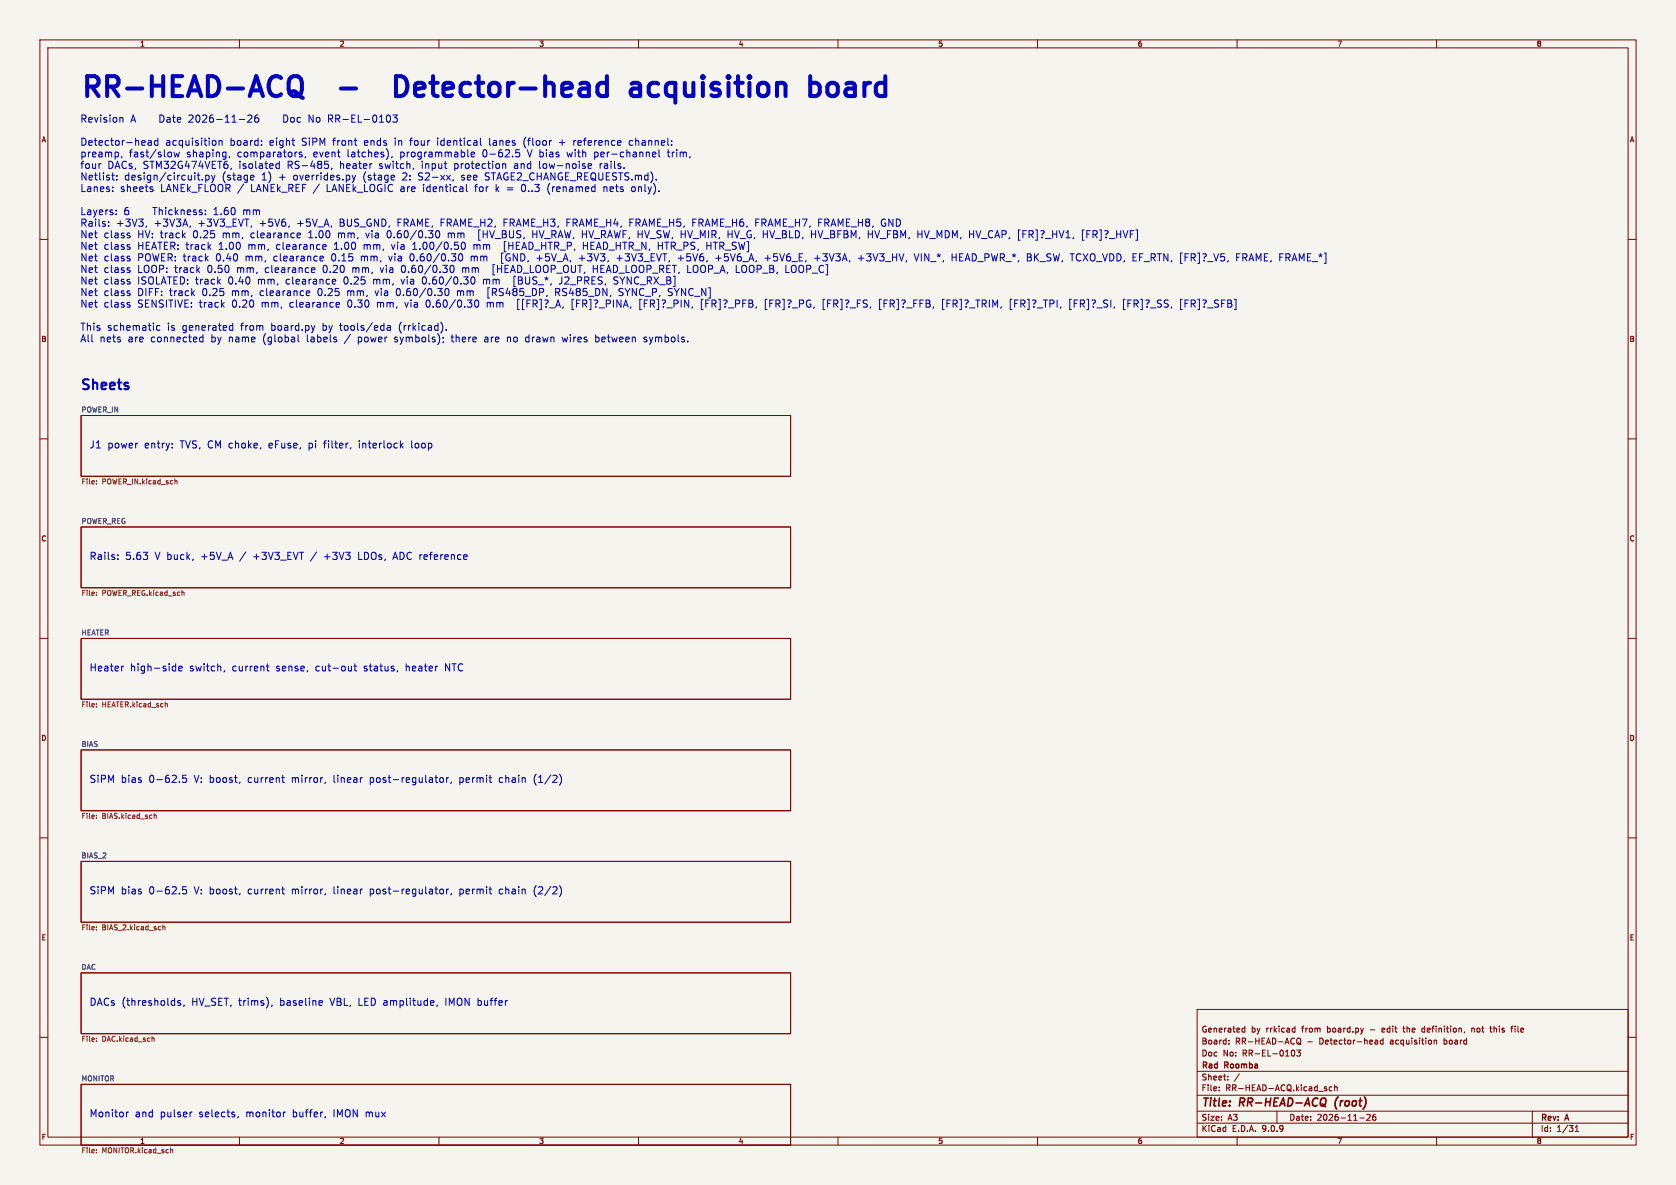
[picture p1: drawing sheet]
<svg xmlns="http://www.w3.org/2000/svg" width="420mm" height="297mm" viewBox="0 0 420 297" stroke-linecap="round" stroke-linejoin="round" font-family="sans-serif">
<defs><g id="words">
<g font-size="7" fill="#0000c2">
<text x="20" y="24.7">RR-HEAD-ACQ</text>
<text x="87.6" y="24.7">-</text>
<text x="105.4" y="24.7">Detector-head</text>
<text x="166.4" y="24.7">acquisition</text>
<text x="213.2" y="24.7">board</text>
</g>
<text font-size="3.5" fill="#0000c2" x="20" y="97.9">Sheets</text>
<g font-size="2.8" fill="#840000">
<text x="301" y="277.9">Title:</text>
<text x="310.6" y="277.9">RR-HEAD-ACQ</text>
<text x="335.4" y="277.9">(root)</text>
</g>
<g font-size="2.5" fill="#0000c2">
<text x="20" y="31">Revision</text>
<text x="32.6" y="31">A</text>
<text x="40" y="31">Date</text>
<text x="47.5" y="31">2026-11-26</text>
<text x="71.5" y="31">Doc</text>
<text x="78" y="31">No</text>
<text x="83" y="31">RR-EL-0103</text>
<text x="20" y="36.8">Detector-head</text>
<text x="20" y="39.7">preamp,</text>
<text x="32.3" y="39.7">fast/slow</text>
<text x="41.4" y="36.8">acquisition</text>
<text x="46.7" y="39.7">shaping,</text>
<text x="57.6" y="36.8">board:</text>
<text x="59.5" y="39.7">comparators,</text>
<text x="67.5" y="36.8">eight</text>
<text x="75.7" y="36.8">SiPM</text>
<text x="78.6" y="39.7">event</text>
<text x="83.6" y="36.8">front</text>
<text x="87.2" y="39.7">latches),</text>
<text x="91.5" y="36.8">ends</text>
<text x="99.2" y="36.8">in</text>
<text x="100.5" y="39.7">programmable</text>
<text x="103.1" y="36.8">four</text>
<text x="110" y="36.8">identical</text>
<text x="121.2" y="39.7">0-62.5</text>
<text x="123.1" y="36.8">lanes</text>
<text x="131.8" y="36.8">(floor</text>
<text x="132.6" y="39.7">V bias</text>
<text x="140.8" y="36.8">+</text>
<text x="142.7" y="39.7">with</text>
<text x="144.5" y="36.8">reference</text>
<text x="149.6" y="39.7">per-channel</text>
<text x="158.6" y="36.8">channel:</text>
<text x="168.1" y="39.7">trim,</text>
<text x="20" y="42.6">four</text>
<text x="20" y="45.5">Netlist:</text>
<text x="26.9" y="42.6">DACs, STM32G474VET6,</text>
<text x="31.1" y="45.5">design/circuit.py</text>
<text x="55.6" y="45.5">(stage</text>
<text x="59.9" y="42.6">isolated</text>
<text x="65.5" y="45.5">1)</text>
<text x="69.9" y="45.5">+</text>
<text x="72.1" y="42.6">RS-485,</text>
<text x="73.6" y="45.5">overrides.py</text>
<text x="85.3" y="42.6">heater</text>
<text x="91.2" y="45.5">(stage</text>
<text x="95.2" y="42.6">switch,</text>
<text x="101.2" y="45.5">2:</text>
<text x="105.2" y="45.5">S2-xx,</text>
<text x="106" y="42.6">input</text>
<text x="114.2" y="42.6">protection</text>
<text x="116.1" y="45.5">see</text>
<text x="122.1" y="45.5">STAGE2_CHANGE_REQUESTS.md).</text>
<text x="129.3" y="42.6">and</text>
<text x="135.7" y="42.6">low-noise</text>
<text x="150.9" y="42.6">rails.</text>
<text x="20" y="48.4">Lanes:</text>
<text x="30" y="48.4">sheets</text>
<text x="40.2" y="48.4">LANEk_FLOOR /</text>
<text x="62.9" y="48.4">LANEk_REF /</text>
<text x="82" y="48.4">LANEk_LOGIC are</text>
<text x="106.4" y="48.4">identical</text>
<text x="119.5" y="48.4">for</text>
<text x="124.8" y="48.4">k =</text>
<text x="131.4" y="48.4">0..3</text>
<text x="138" y="48.4">(renamed</text>
<text x="152.2" y="48.4">nets</text>
<text x="159.3" y="48.4">only).</text>
<text x="20" y="54.2">Layers:</text>
<text x="20" y="57.1">Rails:</text>
<text x="20" y="60">Net</text>
<text x="25.9" y="60">class</text>
<text x="29" y="57.1">+3V3,</text>
<text x="30.9" y="54.2">6</text>
<text x="34.4" y="60">HV: track</text>
<text x="38.5" y="54.2">Thickness:</text>
<text x="38.5" y="57.1">+3V3A,</text>
<text x="48.4" y="60">0.25</text>
<text x="49.6" y="57.1">+3V3_EVT,</text>
<text x="53.8" y="54.2">1.60</text>
<text x="55.9" y="60">mm,</text>
<text x="61.2" y="54.2">mm</text>
<text x="63" y="60">clearance</text>
<text x="65" y="57.1">+5V6,</text>
<text x="74.6" y="57.1">+5V_A,</text>
<text x="77.6" y="60">1.00</text>
<text x="85.1" y="60">mm,</text>
<text x="85.3" y="57.1">BUS_GND,</text>
<text x="92.2" y="60">via</text>
<text x="97.5" y="60">0.60/0.30</text>
<text x="99.9" y="57.1">FRAME, FRAME_H2,</text>
<text x="112.9" y="60">mm</text>
<text x="120.6" y="60">[HV_BUS,</text>
<text x="126.6" y="57.1">FRAME_H3,</text>
<text x="134.3" y="60">HV_RAW, HV_RAWF, HV_SW, HV_MIR, HV_G, HV_BLD, HV_BFBM,</text>
<text x="142.5" y="57.1">FRAME_H4,</text>
<text x="158.4" y="57.1">FRAME_H5,</text>
<text x="174.3" y="57.1">FRAME_H6,</text>
<text x="190.1" y="57.1">FRAME_H7,</text>
<text x="206" y="57.1">FRAME_H8,</text>
<text x="219.1" y="60">HV_FBM, HV_MDM, HV_CAP,</text>
<text x="221.9" y="57.1">GND</text>
<text x="256.9" y="60">[FR]?_HV1,</text>
<text x="273.1" y="60">[FR]?_HVF]</text>
<text x="20" y="62.9">Net</text>
<text x="20" y="65.8">Net</text>
<text x="25.9" y="62.9">class</text>
<text x="25.9" y="65.8">class</text>
<text x="34.4" y="62.9">HEATER: track</text>
<text x="34.4" y="65.8">POWER: track</text>
<text x="54.2" y="65.8">0.40</text>
<text x="54.8" y="62.9">1.00</text>
<text x="61.6" y="65.8">mm,</text>
<text x="62.3" y="62.9">mm,</text>
<text x="68.8" y="65.8">clearance</text>
<text x="69.4" y="62.9">clearance</text>
<text x="83.3" y="65.8">0.15</text>
<text x="84" y="62.9">1.00</text>
<text x="90.8" y="65.8">mm,</text>
<text x="91.5" y="62.9">mm,</text>
<text x="97.9" y="65.8">via</text>
<text x="98.6" y="62.9">via</text>
<text x="103.3" y="65.8">0.60/0.30</text>
<text x="103.9" y="62.9">1.00/0.50</text>
<text x="118.6" y="65.8">mm</text>
<text x="119.3" y="62.9">mm</text>
<text x="126.3" y="65.8">[GND,</text>
<text x="127" y="62.9">[HEAD_HTR_P,</text>
<text x="135.4" y="65.8">+5V_A,</text>
<text x="146.1" y="65.8">+3V3,</text>
<text x="147" y="62.9">HEAD_HTR_N, HTR_PS, HTR_SW]</text>
<text x="155.6" y="65.8">+3V3_EVT,</text>
<text x="171.1" y="65.8">+5V6,</text>
<text x="180.6" y="65.8">+5V6_A,</text>
<text x="193" y="65.8">+5V6_E,</text>
<text x="205.5" y="65.8">+3V3A,</text>
<text x="216.6" y="65.8">+3V3_HV,</text>
<text x="230.9" y="65.8">VIN_*,</text>
<text x="240.3" y="65.8">HEAD_PWR_*, BK_SW, TCXO_VDD, EF_RTN,</text>
<text x="297.9" y="65.8">[FR]?_V5,</text>
<text x="312.1" y="65.8">FRAME, FRAME_*]</text>
<text x="20" y="68.7">Net</text>
<text x="20" y="71.6">Net</text>
<text x="25.9" y="68.7">class</text>
<text x="25.9" y="71.6">class</text>
<text x="34.4" y="68.7">LOOP: track</text>
<text x="34.4" y="71.6">ISOLATED: track</text>
<text x="52" y="68.7">0.50</text>
<text x="57.2" y="71.6">0.40</text>
<text x="59.5" y="68.7">mm,</text>
<text x="64.7" y="71.6">mm,</text>
<text x="66.6" y="68.7">clearance</text>
<text x="71.8" y="71.6">clearance</text>
<text x="81.2" y="68.7">0.20</text>
<text x="86.4" y="71.6">0.25</text>
<text x="88.7" y="68.7">mm,</text>
<text x="93.9" y="71.6">mm,</text>
<text x="95.8" y="68.7">via</text>
<text x="101" y="71.6">via</text>
<text x="101.1" y="68.7">0.60/0.30</text>
<text x="106.3" y="71.6">0.60/0.30</text>
<text x="116.5" y="68.7">mm</text>
<text x="121.7" y="71.6">mm</text>
<text x="124.2" y="68.7">[HEAD_LOOP_OUT,</text>
<text x="129.4" y="71.6">[BUS_*,</text>
<text x="141.1" y="71.6">J2_PRES,</text>
<text x="149.5" y="68.7">HEAD_LOOP_RET, LOOP_A, LOOP_B,</text>
<text x="154.8" y="71.6">SYNC_RX_B]</text>
<text x="198.1" y="68.7">LOOP_C]</text>
<text x="20" y="74.5">Net</text>
<text x="20" y="77.4">Net</text>
<text x="25.9" y="74.5">class</text>
<text x="25.9" y="77.4">class</text>
<text x="34.4" y="74.5">DIFF:</text>
<text x="34.4" y="77.4">SENSITIVE: track</text>
<text x="42.5" y="74.5">track</text>
<text x="50.7" y="74.5">0.25</text>
<text x="58.2" y="77.4">0.20</text>
<text x="58.2" y="74.5">mm,</text>
<text x="65.3" y="74.5">clearance</text>
<text x="65.7" y="77.4">mm,</text>
<text x="72.8" y="77.4">clearance</text>
<text x="79.9" y="74.5">0.25</text>
<text x="87.4" y="77.4">0.30</text>
<text x="87.4" y="74.5">mm,</text>
<text x="94.5" y="74.5">via</text>
<text x="94.8" y="77.4">mm,</text>
<text x="99.8" y="74.5">0.60/0.30</text>
<text x="102" y="77.4">via</text>
<text x="107.3" y="77.4">0.60/0.30</text>
<text x="115.2" y="74.5">mm</text>
<text x="122.6" y="77.4">mm</text>
<text x="122.9" y="74.5">[RS485_DP,</text>
<text x="130.4" y="77.4">[[FR]?_A,</text>
<text x="140.1" y="74.5">RS485_DN,</text>
<text x="144.1" y="77.4">[FR]?_PINA,</text>
<text x="156.1" y="74.5">SYNC_P, SYNC_N]</text>
<text x="161.2" y="77.4">[FR]?_PIN,</text>
<text x="176.7" y="77.4">[FR]?_PFB,</text>
<text x="192.8" y="77.4">[FR]?_PG,</text>
<text x="207.4" y="77.4">[FR]?_FS,</text>
<text x="221.6" y="77.4">[FR]?_FFB,</text>
<text x="237.5" y="77.4">[FR]?_TRIM,</text>
<text x="254.6" y="77.4">[FR]?_TPI,</text>
<text x="269.6" y="77.4">[FR]?_SI,</text>
<text x="283.1" y="77.4">[FR]?_SS,</text>
<text x="297.6" y="77.4">[FR]?_SFB]</text>
<text x="20" y="83.2">This</text>
<text x="26.8" y="83.2">schematic</text>
<text x="41.9" y="83.2">is</text>
<text x="45.7" y="83.2">generated</text>
<text x="60.4" y="83.2">from</text>
<text x="68.1" y="83.2">board.py</text>
<text x="81" y="83.2">by</text>
<text x="85.5" y="83.2">tools/eda</text>
<text x="100.3" y="83.2">(rrkicad).</text>
<text x="20" y="86.1">All</text>
<text x="24.9" y="86.1">nets</text>
<text x="32" y="86.1">are</text>
<text x="37.8" y="86.1">connected</text>
<text x="53" y="86.1">by</text>
<text x="57.4" y="86.1">name</text>
<text x="66.1" y="86.1">(global</text>
<text x="77.2" y="86.1">labels</text>
<text x="86.8" y="86.1">/</text>
<text x="90.1" y="86.1">power</text>
<text x="99.4" y="86.1">symbols);</text>
<text x="113.8" y="86.1">there</text>
<text x="122.1" y="86.1">are</text>
<text x="127.9" y="86.1">no</text>
<text x="132.6" y="86.1">drawn</text>
<text x="142" y="86.1">wires</text>
<text x="150.3" y="86.1">between</text>
<text x="162.6" y="86.1">symbols.</text>
<text x="22.3" y="112.5">J1</text>
<text x="26.9" y="112.5">power</text>
<text x="36.1" y="112.5">entry:</text>
<text x="45.2" y="112.5">TVS, CM choke,</text>
<text x="67.6" y="112.5">eFuse,</text>
<text x="77.6" y="112.5">pi</text>
<text x="81.6" y="112.5">filter,</text>
<text x="90.4" y="112.5">interlock</text>
<text x="103.6" y="112.5">loop</text>
<text x="22.3" y="140.5">Rails:</text>
<text x="31.3" y="140.5">5.63</text>
<text x="38.8" y="140.5">V buck,</text>
<text x="50.4" y="140.5">+5V_A</text>
<text x="60.3" y="140.5">/</text>
<text x="63.6" y="140.5">+3V3_EVT</text>
<text x="78.2" y="140.5">/</text>
<text x="81.6" y="140.5">+3V3</text>
<text x="90.2" y="140.5">LDOs,</text>
<text x="99.1" y="140.5">ADC reference</text>
<text x="22.3" y="168.4">Heater</text>
<text x="32.5" y="168.4">high-side</text>
<text x="47.5" y="168.4">switch,</text>
<text x="58.2" y="168.4">current</text>
<text x="69.3" y="168.4">sense,</text>
<text x="79.2" y="168.4">cut-out</text>
<text x="91.4" y="168.4">status,</text>
<text x="101.9" y="168.4">heater</text>
<text x="111.9" y="168.4">NTC</text>
<text x="22.3" y="196.3">SiPM</text>
<text x="30.2" y="196.3">bias</text>
<text x="37.3" y="196.3">0-62.5</text>
<text x="48.7" y="196.3">V: boost,</text>
<text x="62.2" y="196.3">current</text>
<text x="73.3" y="196.3">mirror,</text>
<text x="83.9" y="196.3">linear</text>
<text x="93" y="196.3">post-regulator,</text>
<text x="115.6" y="196.3">permit</text>
<text x="125.6" y="196.3">chain</text>
<text x="134.4" y="196.3">(1/2)</text>
<text x="22.3" y="224.3">SiPM</text>
<text x="30.2" y="224.3">bias</text>
<text x="37.3" y="224.3">0-62.5</text>
<text x="48.7" y="224.3">V: boost,</text>
<text x="62.2" y="224.3">current</text>
<text x="73.3" y="224.3">mirror,</text>
<text x="83.9" y="224.3">linear</text>
<text x="93" y="224.3">post-regulator,</text>
<text x="115.6" y="224.3">permit</text>
<text x="125.6" y="224.3">chain</text>
<text x="134.4" y="224.3">(2/2)</text>
<text x="22.3" y="252.2">DACs (thresholds,</text>
<text x="48" y="252.2">HV_SET, trims),</text>
<text x="70.2" y="252.2">baseline</text>
<text x="82.9" y="252.2">VBL, LED amplitude,</text>
<text x="112" y="252.2">IMON buffer</text>
<text x="22.3" y="280.1">Monitor</text>
<text x="33.7" y="280.1">and</text>
<text x="40.1" y="280.1">pulser</text>
<text x="49.9" y="280.1">selects,</text>
<text x="61.7" y="280.1">monitor</text>
<text x="73.5" y="280.1">buffer,</text>
<text x="83.8" y="280.1">IMON mux</text>
</g>
<g font-size="2.1" fill="#840000">
<text x="301" y="262">Board:</text>
<text x="301" y="259">Generated</text>
<text x="309.5" y="262">RR-HEAD-ACQ</text>
<text x="313.5" y="259">by</text>
<text x="317.3" y="259">rrkicad</text>
<text x="326.4" y="259">from</text>
<text x="327.6" y="262">-</text>
<text x="330.7" y="262">Detector-head</text>
<text x="332.8" y="259">board.py</text>
<text x="343.7" y="259">-</text>
<text x="346.9" y="259">edit</text>
<text x="348.6" y="262">acquisition</text>
<text x="352.4" y="259">the</text>
<text x="357.2" y="259">definition,</text>
<text x="362.2" y="262">board</text>
<text x="369.8" y="259">not</text>
<text x="374.6" y="259">this</text>
<text x="380.1" y="259">file</text>
<text x="301" y="268.2">Rad</text>
<text x="301" y="265">Doc</text>
<text x="306.4" y="265">No:</text>
<text x="306.9" y="268.2">Roomba</text>
<text x="311.4" y="265">RR-EL-0103</text>
<text x="301" y="273.7">File:</text>
<text x="301" y="271">Sheet:</text>
<text x="307.1" y="273.7">RR-HEAD-ACQ.kicad_sch</text>
<text x="301" y="281.1">Size:</text>
<text x="307.6" y="281.1">A3</text>
<text x="323" y="281.1">Date:</text>
<text x="330" y="281.1">2026-11-26</text>
<text x="386" y="281.3">Rev:</text>
<text x="392.4" y="281.3">A</text>
<text x="301" y="283.9">KiCad</text>
<text x="308.7" y="283.9">E.D.A.</text>
<text x="316.3" y="283.9">9.0.9</text>
<text x="386" y="283.9">Id:</text>
<text x="390.1" y="283.9">1/31</text>
</g>
<g font-size="1.8" fill="#840000">
<text x="35" y="11.9">1</text>
<text x="85" y="11.9">2</text>
<text x="135" y="11.9">3</text>
<text x="185" y="11.9">4</text>
<text x="235" y="11.9">5</text>
<text x="285" y="11.9">6</text>
<text x="335" y="11.9">7</text>
<text x="385" y="11.9">8</text>
<text x="10.3" y="35.9">A</text>
<text x="408.3" y="35.9">A</text>
<text x="10.3" y="85.9">B</text>
<text x="408.2" y="85.9">B</text>
<text x="10.3" y="135.9">C</text>
<text x="408.2" y="135.9">C</text>
<text x="10.3" y="185.9">D</text>
<text x="408.2" y="185.9">D</text>
<text x="10.3" y="235.9">E</text>
<text x="408.3" y="235.9">E</text>
<text x="10.3" y="285.9">F</text>
<text x="35" y="286.9">1</text>
<text x="85" y="286.9">2</text>
<text x="135" y="286.9">3</text>
<text x="185" y="286.9">4</text>
<text x="235" y="286.9">5</text>
<text x="285" y="286.9">6</text>
<text x="335" y="286.9">7</text>
<text x="385" y="286.9">8</text>
<text x="408.3" y="285.9">F</text>
</g>
<g font-size="1.8" fill="#006464">
<text x="20.3" y="103.4">POWER_IN</text>
<text x="20.3" y="131.4">POWER_REG</text>
<text x="20.3" y="159.3">HEATER</text>
<text x="20.3" y="187.3">BIAS</text>
<text x="20.3" y="215.2">BIAS_2</text>
<text x="20.3" y="243.1">DAC</text>
<text x="20.3" y="271.1">MONITOR</text>
</g>
<g font-size="1.8" fill="#725600">
<text x="20.3" y="121.7">File:</text>
<text x="25.5" y="121.7">POWER_IN.kicad_sch</text>
<text x="20.3" y="149.6">File:</text>
<text x="25.5" y="149.6">POWER_REG.kicad_sch</text>
<text x="20.3" y="177.6">File:</text>
<text x="25.5" y="177.6">HEATER.kicad_sch</text>
<text x="20.3" y="205.5">File:</text>
<text x="25.5" y="205.5">BIAS.kicad_sch</text>
<text x="20.3" y="233.5">File:</text>
<text x="25.5" y="233.5">BIAS_2.kicad_sch</text>
<text x="20.3" y="261.4">File:</text>
<text x="25.5" y="261.4">DAC.kicad_sch</text>
<text x="20.3" y="289.3">File:</text>
<text x="25.5" y="289.3">MONITOR.kicad_sch</text>
</g>
</g></defs>
<path d="M0 0h420v297h-420z" fill="#f5f4ef" stroke="#f5f4ef" stroke-width=".25"/>
<g fill="none" stroke="#840000" stroke-width=".25">
<path d="M10 10h400v277h-400zM12 12h396v273h-396zM60 10v2M110 10v2M160 10v2M210 10v2M260 10v2M310 10v2M360 10v2M10 60h2M408 60h2M10 110h2"/>
<path d="M20.3 104.1h177.8v15.3h-177.8zM408 110h2M20.3 132.1h177.8v15.2h-177.8zM10 160h2M408 160h2M20.3 160h177.8v15.3h-177.8zM20.3 188h177.8v15.2h-177.8zM10 210h2M20.3 215.9h177.8v15.2h-177.8zM408 210h2M20.3 243.8h177.8v15.3h-177.8zM300 253h108v32h-108z"/>
<path d="M311.4 258.6h.5M311.4 257.8h.5M311.9 257.2v1.5M324.1 257.7l.4 .1M324.5 258.6l-.4 .1M324.5 257.2v1.5M351.5 257.7h.6M356.6 257.7l-.3 .3v.4l.3 .3M367 258.6l-.1 .3M368.8 257.7v1M369.2 257.7l-.4 .1M373.3 257.7h.6"/>
<path d="M373.5 257.2v1.3l.4 .2M378.6 257.7h.6M379.2 257.2l-.4 .2v1.3M10 260h2M20.3 271.8h177.8v15.2h-177.8zM300 278.5h108M300 274.5h108M300 268.5h108M305.5 273.2v.2M305.5 272.5v.1M307.7 270.5v.2M307.7 269.8v.1"/>
<path d="M307.9 261.5v.2M307.9 260.8v.1M310.6 269.1l-1.3 1.9M320 278.5v3M323.6 263.8l.3-.6a.8 .8 0 0 1 .6 .7 .8 .8 0 0 1-.6 .8l-.3-.6M324.9 263.2h1l-.5 .6 .4 .1v.6l-.2 .2-.7-.2M325.2 260.3l.1-.1a.5 .5 0 0 1 .6 .5v.5a.5 .5 0 0 1-.5 .5 .5 .5 0 0 1-.5-.5zM325.2 261.3l.8 .5M332.1 272.9l.3 .1 .1 .2-.5 .2M332.1 272.4l.3 .1M333.8 272.5l-.4-.1-.3 .3 .1 .6h.6M334.4 272.5h.6l.1 .9"/>
<path d="M334.4 271.9v1.5M343.3 279.4v.5l-.9 .9h1M344.6 261.6h.6M344.6 260.8h.6v.9M344.7 279.3l-.5 .1-.2 .2-.1 .9 .3 .3 .5-.2v-.7h-.5l-.3 .2M345.2 261l-.6 .2M346.6 260.8l-.4-.1-.3 .3 .1 .6h.6M346.6 260.2v1.5M359.4 260.8h.5l.1 .9M359.4 260.7v1M384 278.5v6.5M408 260h2"/>
<path d="M60 285v2M110 285v2M160 285v2M210 285v2M260 285v2M300 281.5h108M310 285v2M340.7 280.2h1.2M360 285v2M394.7 283.6h.9M394.7 282.5l.5-.4v1.5"/>
</g>
<path d="M331.5 275.2l.5 .1a1.36 1.36 0 0 1-.4 1.9M331.6 276.8l.6 .6M334.6 276.3v1.1" fill="none" stroke="#840000" stroke-width=".4"/>
<g fill="none" stroke="#725600" stroke-width=".25">
<path d="M24.2 121.2v.1M24.2 120.5v.1M43.8 120.6l.5-.1 .1 .8M24.2 148.5v.1M24.2 149.1v.1M45.8 148.4l.3 .2v.6M24.2 176.4v.1M24.2 177.1v.1M41.5 176.4h.4v.8M24.2 204.3v.2M24.2 205v.1M38.6 203.9v1.2"/>
<path d="M38.6 204.4l.5-.1 .1 .8M24.2 232.3v.1M24.2 232.9v.2M40.8 231.8v1.3M40.8 232.3h.5v.8M24.2 260.2v.1M24.2 260.9v.1M38.1 260.3l.5-.1v.8M24.2 288.2v.1M24.2 288.8v.1M42.7 288.2h.5l.1 .7"/>
</g>
<g fill="none" stroke="#0000c2" stroke-width=".25">
<path d="M30.3 29.4l.5 .3v.9M30.6 39.2l-.2 .4M37.2 35.3h.6l.1 1.1M37.9 35.7h-.6l-.2 .3 .2 .4 .6-.1M39.6 35.3l-.6-.1-.3 .4 .2 .7h.7M39.6 34.6v1.8M42.8 38.2l.2 .3-.2 .7M43.6 38.1l.3 1.2 .4-.8 .3 .8 .4-1.2M53.8 35.2l.3 .4v.5l-.3 .3M54.9 35.4l.3-.2 .4 .1 .1 1.1M54.9 35.2v1.2M57.6 39.2l-.2 .4"/>
<path d="M60 29.9h1.3M62.1 29l.7-.2 .3 .5-1.1 1.3h1.1M64.7 28.8l-.5 .1a1.21 1.21 0 0 0 0 1.7l.6-.1v-.6l-.3-.4-.5 .1-.2 .3M65.5 36.3v.1M65.5 35.3v.2M73.2 35.2h.6M73.7 36.4h.1M75.6 38.2l-.4-.1-.2 .3v.2l.6 .2v.4h-.6M76.6 39.2l-.2 .4M88.8 35.2h.6M89.3 36.4h.1M97.2 38v1.2"/>
<path d="M97.7 29l.1 .5-.1 1M98.3 39.2l-.2 .4M98.4 28.8h1.2l-.6 .7 .5 .2v.8l-.3 .1-.8-.1M117.3 39.2l.2 .1M118.1 38.7l.8-.2-.1-.3-.5-.1-.2 .3 .1 .8h.6M120.4 34.6v1.6l.2 .2M130.2 37.5h-.9l-.1 .9 .3-.2 .6 .1 .1 .2v.6l-.3 .2-.7-.2M143.8 35.2v1.2M143.9 35.4l-.1 .2M157.8 35.3l-.1 .3 .1 .7M163.5 39.1l.3 .2 .5-.1M163.5 38.4l.3-.3h.3l.3 .3v.1l-.9 .2"/>
<path d="M165.1 37.5v1.6l.3 .2M167.2 38.1h.7M27.2 56.5v.2M27.2 55.6v.2M28 43.9h.7M28.2 44.9l.5 .2M28.2 47.8v.2M28.2 46.9v.2M29.1 53.6v.2M29.1 52.7v.2M29.3 44.9v.2M29.3 44v.2"/>
<path d="M32.4 59l.2 .3-.2 .3M32.4 58.4l.1 .1M36.7 56.6l-.1 .4M38.1 47.4l.3 .3-.3 .3M47.7 56.6l-.2 .4M49.4 43.9h.7M49.8 45l.3 .1M50.7 44.9v.2M51.5 53.6v.2M51.5 52.7v.2M51.6 44l.5-.1 .3 .4-.2 .7h-.6M51.6 43.9v1.8"/>
<path d="M53 43.9l.4 1.2M53.4 45.1l-.4 .6M53.9 43.9l-.5 1.2M58 42.1l-.2 .4M63 43.9l.6 .1v.3l-.8 .2M63.6 45l-.6 .1M69.2 42l.3 .2 .5-.1M69.5 41l-.3 .2M69.8 41l.2 .1M70 40.4v1.8M72.5 56.6l-.2 .4M74.5 59.5h.7"/>
<path d="M74.5 58.5l.5-.1 .3 .4-.9 .2M81.6 41.1h.4l.3 .3-.1 .7-.6 .1M83.2 42.1l-.2 .4M88.2 43.9l.5 1.2M88.7 45.1l-.5 .6M89.1 43.9l-.4 1.2M103.7 42.1l-.2 .4M109.2 58.1v.8l.1 .5 .3 .2 .5-.3v-1.2M113.6 45l-.2 .4M116.9 46.2v1.6l.2 .2M126 41v1.2M126 41.2l.2-.2 .4 .1 .1 1.1"/>
<path d="M133.5 57.8v1.8M133.5 58.7h1M137.4 46.7v1.2M147.4 41.6l.8-.2v-.3l-.6-.1-.2 .3 .1 .8h.7M151.3 46.8v1.2M151.6 46.8l-.3 .2M158.6 46.8l-.3 .4v.5l.3 .3M189.4 55.8h.6M190.2 54.9h-.8v1.8M205.2 55.8h.6M206 54.9h-.8v1.8M217.6 58.7h1"/>
<path d="M221.2 55l-.4 .7 .4 .9M271.7 57.6h-.5v2.6h.5M32.4 61.9l.2 .3-.2 .3M32.4 64.8l.2 .3-.2 .3M32.4 67.7l.2 .3-.2 .3M32.4 70.6l.2 .3-.2 .3M32.4 73.5l.2 .3-.2 .3M32.4 76.4l.2 .3-.2 .3M32.4 61.3l.1 .1M32.4 64.2l.1 .1M32.4 67.1l.1 .1M32.4 70l.1 .1"/>
<path d="M32.4 72.9l.1 .1M32.4 75.8l.1 .1M76.8 74h.7M76.8 73l.6-.1 .2 .4-.8 .2M78.1 68.2h.7M78.1 67.2l.5-.1 .3 .4-.9 .2M80.3 65.3h.7M80.3 64.3l.5-.1 .2 .4-.8 .2M81 62.4h.6M81 61.4l.5-.1 .2 .4-.8 .2M83.4 71.1h.6M83.4 70.1l.5-.1 .2 .4-.8 .2"/>
<path d="M84.3 76.9h.7M84.3 75.9l.5-.1 .3 .4-.9 .2M111.6 72.5a.97 .97 0 0 0 .5 1.6l.2-.2 .2-.5-.2-.9M112.9 66.7a.97 .97 0 0 0 .5 1.6l.2-.2 .2-.5-.2-.9M115.2 63.7l.1-.1a.96 .96 0 0 1 .7 .9 .96 .96 0 0 1-.7 .9l-.2-.2-.2-.5 .2-.9M115.8 60.8a1.06 1.06 0 0 0 .4 1.7 1.2 1.2 0 0 0 .2-1.7M118.2 69.5a1.06 1.06 0 0 0 .4 1.7 1.2 1.2 0 0 0 .2-1.7M119.2 75.3a1.06 1.06 0 0 0 .3 1.7 1.2 1.2 0 0 0 .2-1.7M134.5 64.7h1.4M139.2 73.2h.7M139.9 72.3h-.7v1.8M140.1 71.2h.2"/>
<path d="M143.4 75v2.6h.4M145.2 64.7h1.3M146.2 60.7v1.8M146.2 61.6h1M148.7 66.5v1.8M148.7 67.4h1M153.8 71.1l.7 .1M153.8 69.9l.4 .4M154.6 64.7h1.4M155.1 74l.7 .1M155.1 72.8l.3 .4M160.3 75v2.6h.5"/>
<path d="M169.9 64.7h1.4M175.8 75v2.6h.4M179.4 64.7h1.3M191.7 64.7h1.4M192.2 75h-.4v2.6h.4M196.9 66.5v1.8h.9M204.1 64.7h1.4M206.7 75h-.4v2.6h.4M215.1 64.7h1.4M215.8 64v1.4M220.8 75h-.4v2.6h.4M229.1 63.6l.6 1.8 .6-1.8"/>
<path d="M236.6 75h-.4v2.6h.4M238.6 64.5h1M253.6 75h-.4v2.6h.4M268.5 75h-.4v2.6h.4M282 75h-.5v2.6h.5M296.3 75h-.5v2.6h.5M297 63.6h.8M297 64.5h.6M309.9 64.5h.6M310.8 63.6h-.9v1.8M40.1 81.7l-.5-.1-.4 .3 .2 .8h.7M50 85.3l.4 .4 .5-.1"/>
<path d="M50.2 84.6l-.2 .2M50.9 83.9v1.8M57.6 82.7h.7M57.6 81.7h.7M58.3 81v1.8M74.7 83.9v1.5l.3 .3M78.9 81.6l-.4 1.2M97.1 81.7h.7v1.1M97.8 82l-.6 .1-.2 .3 .2 .4 .6-.1M110.8 81.2l.2 .7-.2 1.1M111 84.6v.1M111.1 85.6l-.1 .3"/>
<path d="M111.8 82.6v.2M127.2 84.5v1.2M127.2 84.6v.1M131.9 84.6l-.2 .2 .2 .8M140.9 84.5l.3 1.2M149.3 85.6l.5 .1M149.3 83.9v1.8M149.8 84.5l-.5 .1M161.4 85.6l.5 .1M161.9 84.5l-.5 .2v.3l.5 .1M43.2 112.1v.2M43.2 111.2v.1"/>
<path d="M87.9 112.2l-.2 .3M100.5 111.6l.5 .7M101 111.1l-.7 .7M29.5 139.1v.2M29.5 140.1v.1M31 167h-.4M43.3 167h.7M43.3 168.1h.7M44 166.4v1.8M44.8 167.6l.8-.2v-.4h-.6l-.2 .2 .1 .9h.7M56.3 168.1l-.2 .3M66.7 167h.7"/>
<path d="M67 166.4v1.5l.4 .3M88.1 168l-.5 .2M88.1 167v1.2M88.7 167h.7M88.9 166.4v1.5l.5 .3M99.6 168.1l-.1 .3M46.7 194.3h-.9l-.1 .9 .3-.2 .6 .1 .2 .2-.1 .6-.3 .2-.7-.2M60.1 196l-.1 .4M70.6 194.9h.7M70.8 195.8l.5 .3M81.6 196l-.2 .4M110.4 195l.4-.1 .3 .3v.6l-.3 .3-.4-.1-.2-.2z"/>
<path d="M111.9 194.9v1.2M112.4 194.9l-.5 .3M113.1 196l-.2 .4M140.2 194a2.06 2.06 0 0 1 0 2.8M46.7 222.2h-.9l-.1 .9 .3-.2 .6 .1 .2 .3-.1 .6-.3 .1-.7-.1M60.1 224l-.1 .3M70.6 222.8h.7M70.8 223.8l.5 .2M81.6 224l-.2 .3M110.4 222.9l.4-.1 .3 .4v.5l-.3 .3h-.4l-.2-.3zM111.9 222.8v1.2M112.4 222.8l-.5 .4"/>
<path d="M113.1 224l-.2 .3M140.2 222a2.06 2.06 0 0 1 0 2.7M45.2 250.9l-.4-.1-.3 .2 .1 .3 .6 .2v.4h-.7M46.2 251.9l-.2 .3M68.2 251.9l-.2 .3M80.2 250.8l.5 .1 .1 .3-.9 .2M80.7 251.9l-.5 .1M108.5 250.8l.2 .4-.8 .2M108.6 251.9l-.1 .1M109.6 251.9l-.2 .3M31.7 278.7v1.2M32.2 278.7l-.5 .4"/>
<path d="M48.1 278.7l-.4 .2M59.7 279.8l-.2 .4M71 278.7v1.2M71.5 278.7l-.5 .4M81.6 279.8l-.2 .4"/>
</g>
<path d="M72.6 19.8a1.68 1.68 0 0 1 1.9-.7 1.68 1.68 0 0 1 1.2 1.7v1.6a1.67 1.67 0 0 1-1.7 1.8 1.67 1.67 0 0 1-1.7-1.8v-1.6zM99.2 19.1h1.2a2.73 2.73 0 0 1 1.2 4.3l-.5 .4-.7 .3h-1.2zM73.3 22.9l.9 .2 1.2 1.2 .5 .3M158.3 21l.5-.2h.9l.5 .2 .2 .5v2.6M160.4 21.9l-.5 .3h-1.1a.98 .98 0 0 0-.8 .9 .98 .98 0 0 0 .8 1h1.1l.5-.3M164.5 20.8h-1l-.5 .2-.4 .7v1.4l.2 .5 .7 .5h1M204.9 21l.5 .7v1.4l-.5 .7M207.6 21.2a1.36 1.36 0 0 1 1.3-.5 1.36 1.36 0 0 1 1 1v1.4a1.36 1.36 0 0 1-1.3 1 1.36 1.36 0 0 1-1.3-1v-1.4z" fill="none" stroke="#0000c2" stroke-width="1"/>
<use href="#words"/>
</svg>
